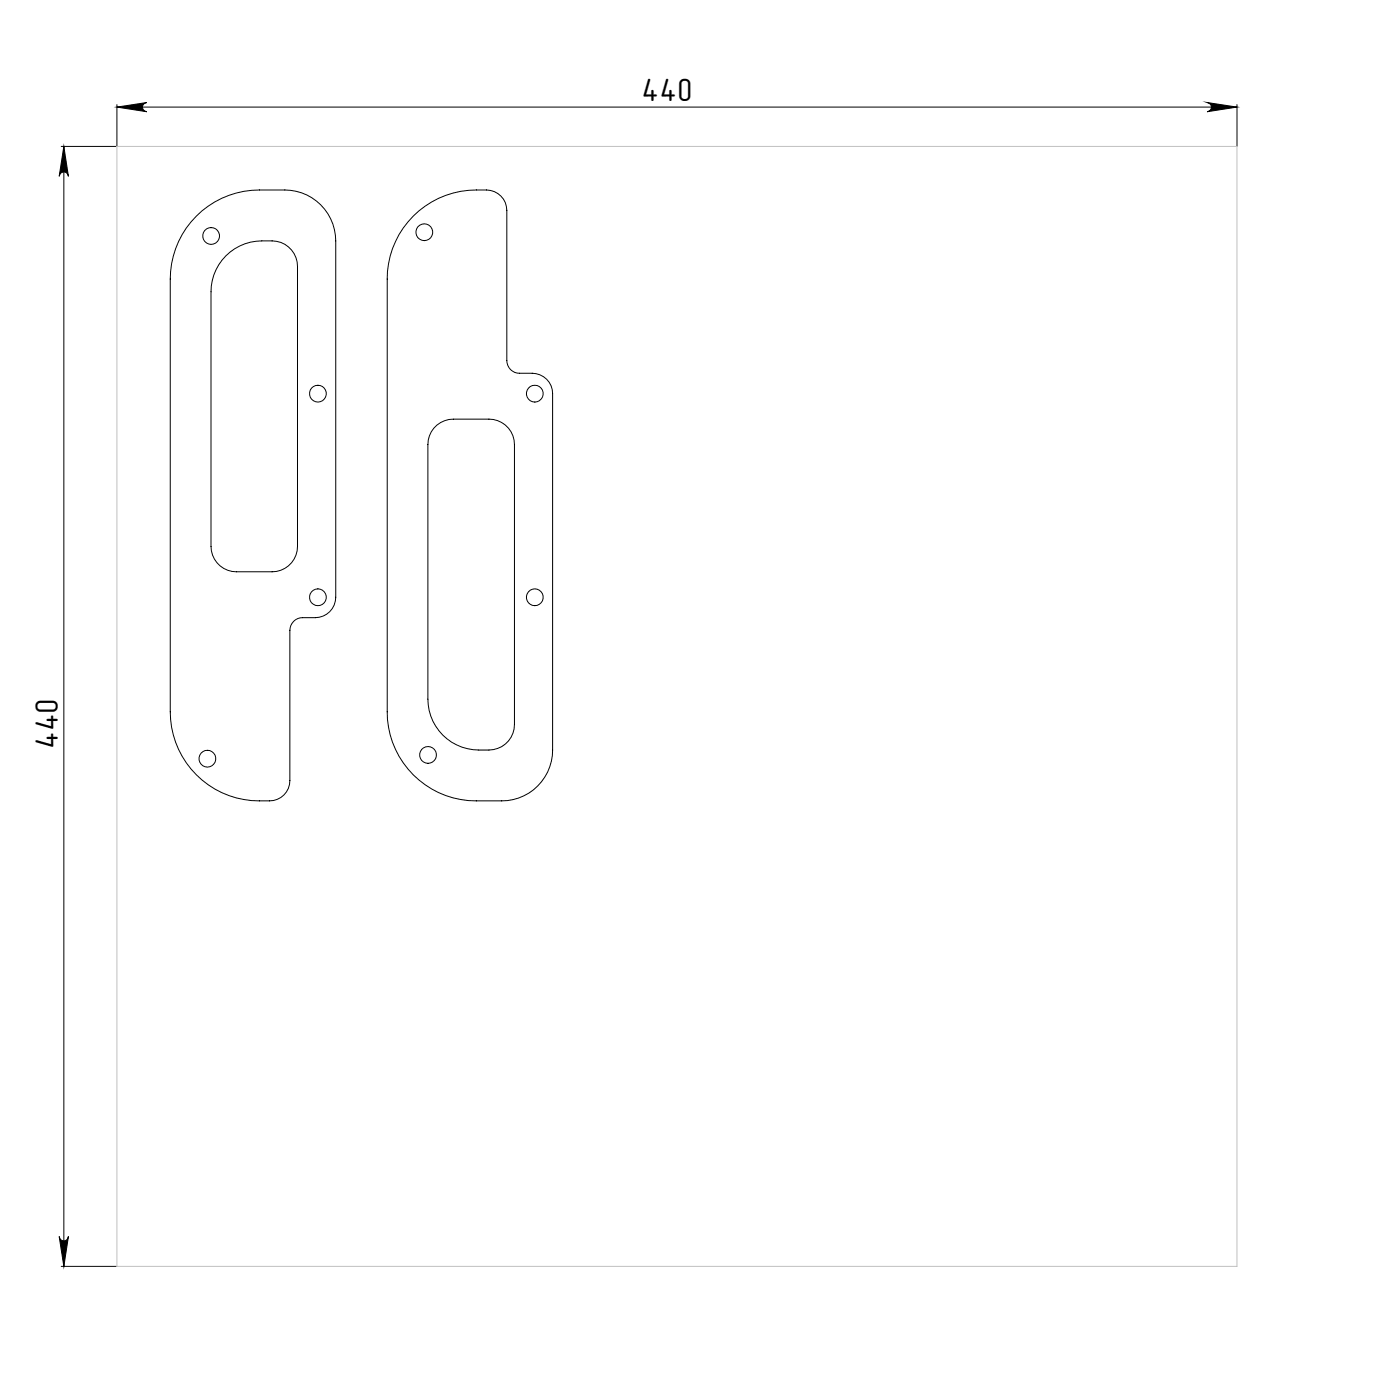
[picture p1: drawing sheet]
<svg xmlns="http://www.w3.org/2000/svg" width="550mm" height="550mm" viewBox="0 0 550 550" stroke-linecap="round" stroke-linejoin="round" font-family="sans-serif">
<defs><g id="words">
<g font-size="12.7">
<text x="252.1" y="39.8">440</text>
<text x="22.8" y="294.3" transform="rotate(-90 22.8 294.3)">440</text>
</g>
</g></defs>
<g fill="none" stroke="#000" stroke-width=".39">
<path d="M25.1 57.5l1.8 11.8a1.82 1.82 0 0 0-1.8-1.7 1.82 1.82 0 0 0-1.9 1.7zM25.1 57.5v440M45.9 41.1v16.4h-21.8M45.9 42.1h440.1M45.9 42.1l11.8-1.8a1.82 1.82 0 0 0-1.7 1.8 1.82 1.82 0 0 0 1.7 1.8zM474.2 40.3l11.8 1.8-11.8 1.8a1.82 1.82 0 0 0 1.7-1.8 1.82 1.82 0 0 0-1.7-1.8zM486 41.1v16.4M77.2 84.9a34.9 34.9 0 0 1 24.7-10.3h10a20.1 20.1 0 0 1 20 20v140.1a8.1 8.1 0 0 1-8 8h-5a5 5 0 0 0-5 4.9v59.1a7.9 7.9 0 0 1-8 7.9 35.3 35.3 0 0 1-39-35v-170a35 35 0 0 1 10.3-24.7zM162.3 84.9a35.4 35.4 0 0 1 31.9-9.6 7.9 7.9 0 0 1 4.9 7.3v59.1a4.9 4.9 0 0 0 5 4.9 13.1 13.1 0 0 1 9.4 1.4 7.8 7.8 0 0 1 3.6 6.6v140.1a20 20 0 0 1-20 19.9 57.6 57.6 0 0 1-19.1-1.1 35 35 0 0 1-25.9-33.9v-170a34.7 34.7 0 0 1 10.2-24.7zM88.8 100.5a20 20 0 0 1 14.1-5.9 13.6 13.6 0 0 1 10.4 2.4 10 10 0 0 1 3.6 7.7v110a10 10 0 0 1-10 9.9h-14a10 10 0 0 1-10-9.9v-100.1a19.7 19.7 0 0 1 5.9-14.1zM170.4 168.2a10.2 10.2 0 0 1 7.7-3.5h14a10 10 0 0 1 10 9.9v110a10 10 0 0 1-10 10.1 21.8 21.8 0 0 1-18.1-5.9 20 20 0 0 1-5.9-14.1v-100.1a10 10 0 0 1 2.3-6.4zM23.2 485.8a1.82 1.82 0 0 0 1.9 1.7 1.82 1.82 0 0 0 1.8-1.7l-1.8 11.7z"/>
<path d="M24.1 497.5h21.8"/>
<circle cx="82.9" cy="92.7" r="3.3"/>
<circle cx="166.7" cy="91.2" r="3.3"/>
<circle cx="124.9" cy="154.7" r="3.3"/>
<circle cx="210.1" cy="154.7" r="3.3"/>
<circle cx="124.9" cy="234.6" r="3.3"/>
<circle cx="210.1" cy="234.7" r="3.3"/>
<circle cx="81.5" cy="298.1" r="3.3"/>
<circle cx="168.2" cy="296.6" r="3.3"/>
</g>
<path d="M45.9 57.5h440.1v440h-440.1z" fill="none" stroke="#c0c0c0" stroke-width=".39"/>
<g fill="#000">
<path d="M45.9 42.1l11.8-1.8a1.82 1.82 0 0 0-1.7 1.8 1.82 1.82 0 0 0 1.7 1.8zM474.2 40.3l11.8 1.8-11.8 1.8a1.82 1.82 0 0 0 1.7-1.8 1.82 1.82 0 0 0-1.7-1.8z"/>
<path d="M25.1 57.5l1.8 11.8a1.82 1.82 0 0 0-1.8-1.7 1.82 1.82 0 0 0-1.9 1.7zM23.2 485.8a1.82 1.82 0 0 0 1.9 1.7 1.82 1.82 0 0 0 1.8-1.7l-1.8 11.7z"/>
</g>
<use href="#words"/>
</svg>
